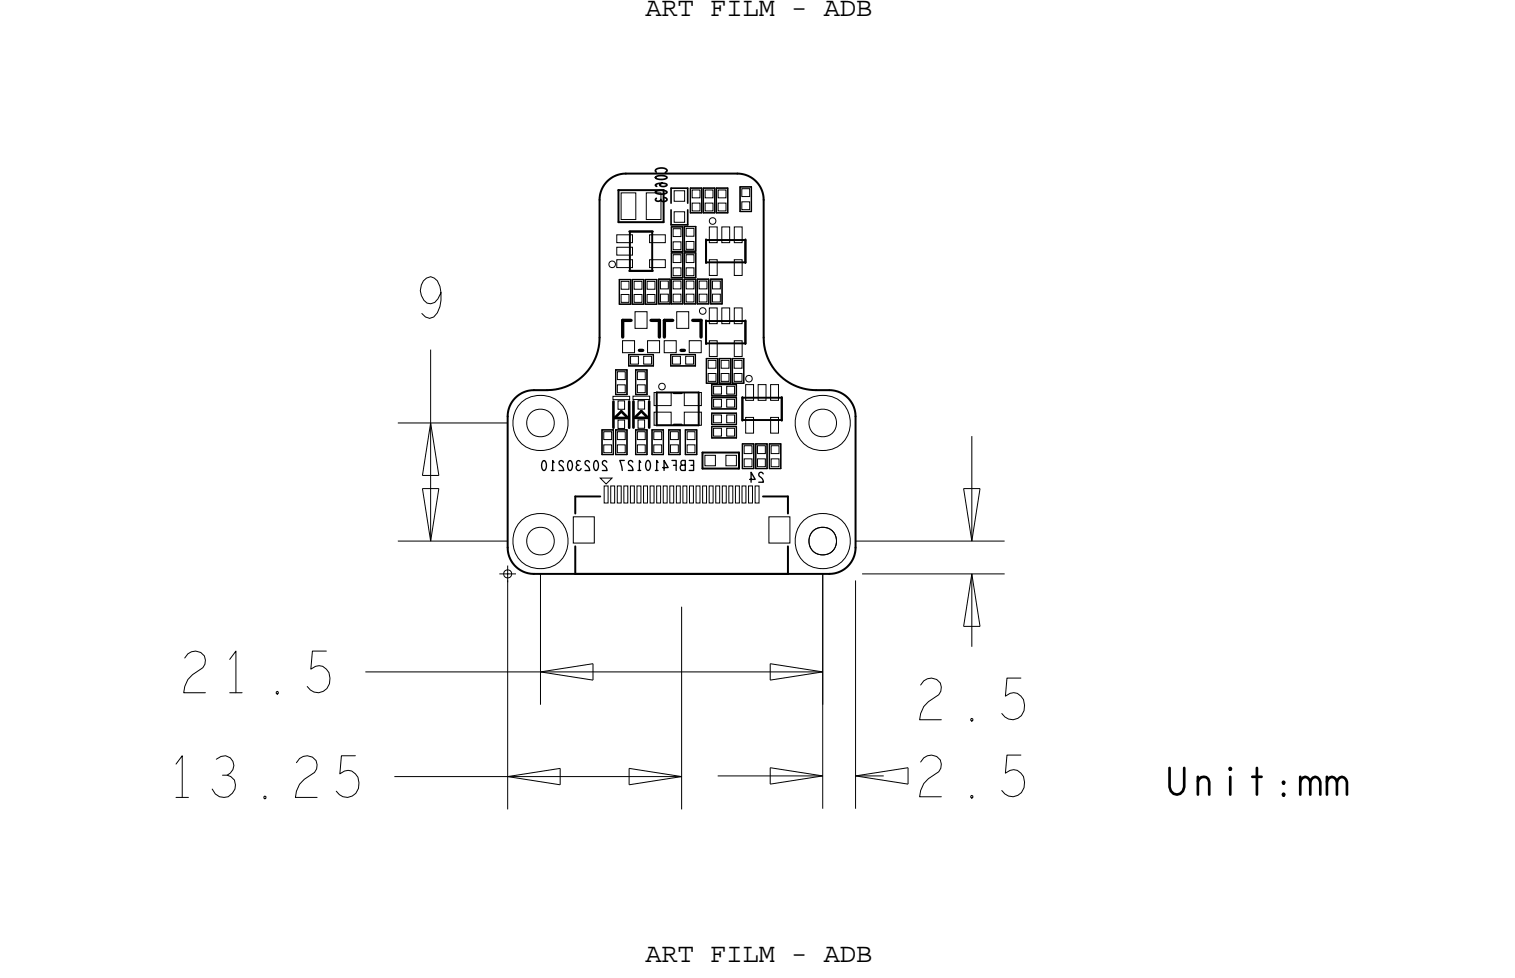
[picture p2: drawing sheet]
<svg xmlns="http://www.w3.org/2000/svg" width="115mm" height="75mm" viewBox="0 0 115 75" stroke-linecap="round" stroke-linejoin="round" font-family="sans-serif">
<defs><g id="words">
<g font-size="3.2">
<text x="12.7" y="60.8">13.25</text>
<text x="69.7" y="60.7">2.5</text>
</g>
<g font-size="2.1">
<text x="49.2" y="1.2">ART FILM - ADB</text>
<text x="49.2" y="73.3">ART FILM - ADB</text>
</g>
<text font-size="2" x="88.9" y="60.5">Unit:mm</text>
</g></defs>
<!-- layer: Board Outline -->
<g fill="none" stroke="#000" stroke-width=".08">
<path d="M30.3 32.2h8.4zM32.2 37.2l.6 4zM32.2 36.2h1.2zM32.2 37.2h1.2zM32.8 32.2l.6 4zM32.8 32.2v9zM32.8 26.6v5.6zM32.8 32.2l-.6 4zM33.4 37.2l-.6 4zM73.4 37.2l.6 4zM73.4 37.2h1.3zM74 33.2v8z"/>
<path d="M74.7 37.2l-.7 4zM27.8 51.2h13.4zM30 59.2h8.7zM30.3 41.2h8.4zM38.7 59.2l4-.7zM38.7 44.2v17.5zM38.7 59.2l4 .6zM38.7 59.2h13.2zM41.2 51.2l4-.6zM41.2 43.7v10zM41.2 51.2l4 .6zM41.2 51.2h21.5z"/>
<path d="M42.7 58.5v1.3zM45.2 50.6v1.2zM47.9 58.5l4 .7zM47.9 58.5v1.3zM47.9 59.8l4-.6zM51.9 46.2v15.5zM54.7 59.1h8zM58.7 58.5l4 .6zM58.7 50.6l4 .6zM58.7 58.5v1.2zM58.7 59.7l4-.6zM58.7 50.6v1.2z"/>
<path d="M58.7 51.8l4-.6zM62.7 43.7v17.9zM62.7 43.7v10zM65.2 59.1l4-.6zM65.2 59.1h2.1zM65.2 41.2h11.3zM65.2 44.2v17.4zM65.2 59.1l4 .6zM65.7 43.7h10.8zM73.4 47.7h1.3zM74 43.7l.7 4zM74 43.7v5.6z"/>
<path d="M74 43.7l-.6 4z"/>
<circle cx="62.7" cy="41.2" r="1.06"/>
</g>
<g fill="none" stroke="#000" stroke-width=".15">
<path d="M45.7 15.2v10.5zM47.7 13.2h8.5zM47.7 13.2a2 2 0 0 0-2 2M56.2 13.2a2 2 0 0 1 2 2M58.2 15.2v10.5zM38.7 31.7v10zM40.7 29.7h1zM40.7 29.7a2 2 0 0 0-2 2M45.7 25.7a4 4 0 0 1-4 4M58.2 25.7a4 4 0 0 0 4 4M62.2 29.7h1zM63.2 29.7a2 2 0 0 1 2 2"/>
<path d="M65.2 31.7v10zM38.7 41.7a2 2 0 0 0 2 2M40.7 43.7h22.5zM65.2 41.7a2 2 0 0 1-2 2"/>
</g>
<!-- layer: Components -->
<g fill="none" stroke="#000" stroke-width=".08">
<path d="M46.4 20l.2-.1 .2 .1 .1 .1-.1 .2-.2 .1-.2-.1v-.2zM51.1 17.3h.9v1.9h-.9zM51.1 19.3h.9v1.8h-.9zM52.1 19.3h.9v1.8h-.9zM52.1 17.3h.9v1.8h-.9zM52.6 14.3h.9v1.9h-.9zM53.6 14.3h.8v1.9h-.8zM54.1 16.7l.2-.1 .2 .1v.1v.2l-.2 .1-.2-.1-.1-.2zM54.6 14.3h.8v1.9h-.8zM56.4 14.2h.8v1.9h-.8zM45.7 36.4h.9l-.4 .5zM45.9 32.8h.8v1.8h-.8z"/>
<path d="M46.7 30.2h1.3v.3h-1.3zM46.9 28.2h.9v1.9h-.9zM46.9 32.8h.9v1.8h-.9zM47.2 21.3h.8v1.9h-.8zM47.9 27h1.9v.9h-1.9zM48.2 21.3h.8v1.9h-.8zM48.2 30.2h1.3v.2h-1.3zM48.4 32.8h.9v1.8h-.9zM48.4 28.2h.9v1.9h-.9zM49.2 21.3h.8v1.9h-.8zM49.7 32.8h.8v1.8h-.8zM50.2 21.3h.8v1.9h-.8z"/>
<path d="M50.2 29.3l.2-.1 .2 .1 .1 .2-.1 .1-.2 .1-.2-.1v-.1zM50.9 32.8h.9v1.8h-.9zM51.1 27h1.9v.9h-1.9zM51.1 21.3h.9v1.9h-.9zM52.1 21.3h.9v1.9h-.9zM52.2 32.8h.9v1.8h-.9zM53.1 21.3h.9v1.9h-.9zM53.3 23.5l.2-.1 .2 .1 .1 .2-.1 .2h-.2h-.2v-.2zM53.8 27.3h.9v1.9h-.9zM54.1 21.3h.9v1.9h-.9zM54.2 29.3h1.9v.9h-1.9zM54.2 30.3h1.9v.9h-1.9z"/>
<path d="M54.2 31.5h1.9v.8h-1.9zM54.2 32.5h1.9v.9h-1.9zM54.8 27.3h.9v1.9h-.9zM55.8 27.3h.9v1.9h-.9zM56.6 33.8h.8v1.9h-.8zM56.9 28.7l.2-.1 .1 .1 .1 .2-.1 .1-.1 .1-.2-.1-.1-.1zM57.6 33.8h.8v1.9h-.8zM58.6 33.8h.9v1.9h-.9z"/>
</g>
<g fill="none" stroke="#000" stroke-width=".15">
<path d="M47.1 14.5h.1M47.1 14.5v2.4zM47.1 16.9h3.5zM47.1 14.5h3.5zM47.9 17.6h1.8zM48 17.6h1.7zM48 17.6v3zM49.7 17.6v3zM50.6 14.5v2.4zM53.8 20h3zM53.8 18.3v1.7zM53.8 18.3h3z"/>
<path d="M53.8 18.2v1.8zM56.8 18.3v1.7zM56.8 18.2v1.8zM43.8 37.8h1.9zM43.8 37.8v1.3zM47.9 20.6h1.8zM48 20.6h1.7zM50 29.9h3.2zM50 29.9v2.5zM50 32.4h3.2zM51.3 30h.6zM51.3 32.4h.6z"/>
<path d="M53.2 29.9v2.5zM53.5 34.5h2.8zM53.5 35.7h2.8zM53.5 34.5v1.2zM53.8 26.2h3zM53.8 24.5v1.7zM53.8 24.5h3zM53.8 24.4v1.8zM56.3 34.5v1.2zM56.6 32h3zM56.6 30.3v1.7zM56.6 30.3h3z"/>
<path d="M56.6 30.3v1.8zM56.8 24.5v1.7zM56.8 24.4v1.8zM58.1 37.8h1.9zM59.6 30.3v1.7zM59.6 30.3v1.8zM60 37.8v1.3zM43.8 43.7h16.2zM43.8 41.6v2.1zM60 41.6v2.1z"/>
</g>
<g fill="none" stroke="#000" stroke-width=".1">
<path d="M51.1 19.3h.9zM51.1 17.3h.9zM51.1 19.3v1.8zM51.1 19.2h.9zM51.1 17.3v1.9zM52 19.3v1.8zM52 17.3v1.9zM52.1 17.3h.9zM52.1 19.3h.9zM52.1 19.1h.9zM52.1 17.3v1.8zM52.1 19.3v1.8z"/>
<path d="M52.6 16.2h.9zM52.6 14.3v1.9zM52.6 14.3h.9zM53 17.3v1.8zM53 19.3v1.8zM53.5 14.3v1.9zM53.6 14.3h.8zM53.6 16.2h.8zM53.6 14.3v1.9zM54.4 14.3v1.9zM54.6 14.3h.8zM54.6 16.2h.8z"/>
<path d="M54.6 14.3v1.9zM55.4 14.3v1.9zM56.4 14.2h.8zM56.4 16.1h.8zM56.4 14.2v1.9zM57.2 14.2v1.9zM45.9 32.8h.8zM45.9 34.6h.8zM45.9 32.8v1.8zM46.7 32.8v1.8zM46.9 32.8h.9zM46.9 28.2h.9z"/>
<path d="M46.9 34.6h.9zM46.9 32.8v1.8zM46.9 30.1h.9zM46.9 28.2v1.9zM47.2 21.3h.8zM47.2 23.2h.8zM47.2 21.3v1.9zM47.8 32.8v1.8zM47.8 28.2v1.9zM47.9 27.9h1.9zM47.9 27v.9zM47.9 27h1.9z"/>
<path d="M48 21.3v1.9zM48.2 23.2h.8zM48.2 21.3v1.9zM48.2 21.3h.8zM48.4 30.1h.9zM48.4 28.2v1.9zM48.4 34.6h.9zM48.4 32.8v1.8zM48.4 28.2h.9zM48.4 32.8h.9zM49 21.3v1.9zM49.2 23.2h.8z"/>
<path d="M49.2 21.3v1.9zM49.2 21.3h.8zM49.3 28.2v1.9zM49.3 32.8v1.8zM49.7 32.8h.8zM49.7 34.6h.8zM49.7 32.8v1.8zM49.8 27v.9zM50 21.3v1.9zM50.2 21.3h.8zM50.2 23.2h.8zM50.2 21.3v1.9z"/>
<path d="M50.5 32.8v1.8zM50.9 32.8h.9zM50.9 34.6h.9zM50.9 32.8v1.8zM51 21.3v1.9zM51.1 27.9h1.9zM51.1 27v.9zM51.1 27h1.9zM51.1 21.3h.9zM51.1 21.1h.9zM51.1 23.2h.9zM51.1 21.3v1.9z"/>
<path d="M51.8 32.8v1.8zM52 21.3v1.9zM52.1 21.3h.9zM52.1 23.2h.9zM52.1 21.3v1.9zM52.1 21.1h.9zM52.2 32.8h.9zM52.2 34.6h.9zM52.2 32.8v1.8zM53 27v.9zM53 21.3v1.9zM53.1 32.8v1.8z"/>
<path d="M53.1 21.3h.9zM53.1 23.2h.9zM53.1 21.3v1.9zM53.8 27.3h.9zM53.8 29.2h.9zM53.8 27.3v1.9zM54 21.3v1.9zM54.1 21.3h.9zM54.1 23.2h.9zM54.1 21.3v1.9zM54.2 29.3h1.9zM54.2 30.3h1.9z"/>
<path d="M54.2 31.5h1.9zM54.2 32.5h1.9zM54.2 30.2h1.9zM54.2 29.3v.9zM54.2 31.2h1.9zM54.2 30.3v.9zM54.2 32.3h1.9zM54.2 31.5v.8zM54.2 33.4h1.9zM54.2 32.5v.9zM54.7 27.3v1.9zM54.8 27.3h.9z"/>
<path d="M54.8 29.2h.9zM54.8 27.3v1.9zM55 21.3v1.9zM55.7 27.3v1.9zM55.8 27.3h.9zM55.8 29.2h.9zM55.8 27.3v1.9zM56.1 29.3v.9zM56.1 30.3v.9zM56.1 31.5v.8zM56.1 32.5v.9zM56.6 33.8h.8z"/>
<path d="M56.6 35.7h.8zM56.6 33.8v1.9zM56.7 27.3v1.9zM57.4 33.8v1.9zM57.6 35.7h.8zM57.6 33.8v1.9zM57.6 33.8h.8zM58.4 33.8v1.9zM58.6 33.8h.9zM58.6 35.7h.9zM58.6 33.8v1.9zM59.5 33.8v1.9z"/>
</g>
<path d="M47.4 24.4v1.3zM47.4 24.4h.7zM48.7 26.7h.3zM49.6 24.4h.6zM50.2 24.4v1.3zM50.6 24.4v1.3zM50.6 24.4h.6zM51.9 26.7h.2zM52.8 24.4h.6zM53.4 24.4v1.3z" fill="none" stroke="#000" stroke-width=".25"/>
<path d="M46.7 30.6v2zM46.8 31.8h1zM47.3 31.3l-.5 .5zM47.3 31.3l.5 .5zM47.9 30.6v2zM48.3 30.6v2zM48.3 31.8h1.1zM48.9 31.3l-.6 .5zM48.9 31.3l.5 .5zM49.5 30.6v2z" fill="none" stroke="#000" stroke-width=".2"/>
<path d="M51.1 17.1h1.3zM51.1 16v1.1zM51.1 14.3v1.2zM51.1 14.3h1.3zM52.4 14.3v1.2zM52.4 16v1.1z" fill="none" stroke="#000" stroke-width=".13"/>
<!-- layer: Nets -->
<g fill="none" stroke="#000" stroke-width=".08">
<path d="M47 17.9h1.2v.6h-1.2zM47 19.8h1.2v.6h-1.2zM47 18.8h1.2v.6h-1.2zM47.3 14.7h1.1v2h-1.1zM49.2 14.7h1.1v2h-1.1zM49.5 17.9h1.2v.6h-1.2zM49.5 19.8h1.2v.6h-1.2zM51.3 19.4h.6v.6h-.6zM51.3 17.4h.6v.6h-.6zM51.3 18.4h.6v.6h-.6zM51.4 14.5h.8v.8h-.8zM51.4 16.1h.8v.8h-.8z"/>
<path d="M52.3 17.4h.6v.6h-.6zM52.3 18.4h.6v.6h-.6zM52.3 19.4h.6v.6h-.6zM52.7 15.5h.6v.6h-.6zM52.7 14.5h.6v.6h-.6zM53.7 15.5h.6v.6h-.6zM53.7 14.5h.6v.6h-.6zM54 17.3h.6v1.2h-.6zM54 19.8h.6v1.2h-.6zM54.7 15.5h.6v.6h-.6zM54.7 14.5h.6v.6h-.6zM55 17.3h.6v1.2h-.6z"/>
<path d="M55.9 17.3h.6v1.2h-.6zM55.9 19.8h.6v1.2h-.6zM56.5 15.4h.6v.6h-.6zM56.5 14.4h.6v.6h-.6zM43.7 39.4h1.6v2h-1.6zM46 32.9h.6v.6h-.6zM46 33.9h.6v.6h-.6zM46 37h.3v1.3h-.3zM46.5 37h.3v1.3h-.3zM47 37h.3v1.3h-.3zM47 33.9h.6v.6h-.6zM47 32.9h.6v.6h-.6z"/>
<path d="M47 28.3h.6v.6h-.6zM47 29.3h.6v.6h-.6zM47.1 30.5h.5v.7h-.5zM47.1 32h.5v.6h-.5zM47.3 22.4h.6v.6h-.6zM47.3 21.4h.6v.6h-.6zM47.4 26h.9v.9h-.9zM47.5 37h.3v1.3h-.3zM48 37h.3v1.3h-.3zM48 27.1h.6v.6h-.6zM48.3 21.4h.6v.6h-.6zM48.3 22.4h.6v.6h-.6z"/>
<path d="M48.4 23.7h.9v1.3h-.9zM48.5 37h.3v1.3h-.3zM48.6 28.3h.6v.6h-.6zM48.6 29.3h.6v.6h-.6zM48.6 33.9h.6v.6h-.6zM48.6 32.9h.6v.6h-.6zM48.6 30.5h.5v.7h-.5zM48.6 32h.5v.6h-.5zM49 37h.3v1.3h-.3zM49 27.1h.6v.6h-.6zM49.3 21.4h.6v.6h-.6zM49.3 22.4h.6v.6h-.6z"/>
<path d="M49.3 26h.9v.9h-.9zM49.5 37h.3v1.3h-.3zM49.8 32.9h.6v.6h-.6zM49.8 33.9h.6v.6h-.6zM49.8 29.9h1.3v1h-1.3zM49.8 31.4h1.3v1h-1.3zM50 37h.3v1.3h-.3zM50.3 22.4h.6v.6h-.6zM50.3 21.4h.6v.6h-.6zM50.5 37h.3v1.3h-.3zM50.6 26h.9v.9h-.9zM51 37h.3v1.3h-.3z"/>
<path d="M51.1 32.9h.6v.6h-.6zM51.1 33.9h.6v.6h-.6zM51.2 27.1h.6v.6h-.6zM51.3 20.4h.6v.6h-.6zM51.3 22.4h.6v.6h-.6zM51.3 21.4h.6v.6h-.6zM51.5 37h.3v1.3h-.3zM51.5 23.7h1v1.3h-1zM52 37h.3v1.3h-.3zM52.1 29.9h1.3v1h-1.3zM52.1 31.4h1.3v1h-1.3zM52.2 27.1h.6v.6h-.6z"/>
<path d="M52.3 21.4h.6v.6h-.6zM52.3 22.4h.6v.6h-.6zM52.3 20.4h.6v.6h-.6zM52.3 33.9h.6v.6h-.6zM52.3 32.9h.6v.6h-.6zM52.5 26h.9v.9h-.9zM52.5 37h.3v1.3h-.3zM53 37h.3v1.3h-.3zM53.3 22.4h.6v.6h-.6zM53.3 21.4h.6v.6h-.6zM53.5 37h.3v1.3h-.3zM53.7 34.7h.8v.8h-.8z"/>
<path d="M53.9 28.5h.6v.6h-.6zM53.9 27.5h.6v.6h-.6zM54 37h.3v1.3h-.3zM54 23.5h.6v1.2h-.6zM54 26h.6v1.2h-.6zM54.3 22.4h.6v.6h-.6zM54.3 21.4h.6v.6h-.6zM54.4 31.6h.6v.6h-.6zM54.4 30.4h.6v.6h-.6zM54.4 32.6h.6v.6h-.6zM54.4 29.4h.6v.6h-.6zM54.5 37h.3v1.3h-.3z"/>
<path d="M54.9 28.5h.6v.6h-.6zM54.9 27.5h.6v.6h-.6zM55 23.5h.6v1.2h-.6zM55 37h.3v1.3h-.3zM55.3 34.7h.8v.8h-.8zM55.4 30.4h.6v.6h-.6zM55.4 29.4h.6v.6h-.6zM55.4 31.6h.6v.6h-.6zM55.4 32.6h.6v.6h-.6zM55.5 37h.3v1.3h-.3zM55.9 27.5h.6v.6h-.6zM55.9 28.5h.6v.6h-.6z"/>
<path d="M55.9 23.5h.6v1.2h-.6zM55.9 26h.6v1.2h-.6zM56 37h.3v1.3h-.3zM56.5 37h.3v1.3h-.3zM56.7 34h.6v.6h-.6zM56.7 35h.6v.6h-.6zM56.8 29.3h.6v1.2h-.6zM56.8 31.8h.6v1.2h-.6zM57 37h.3v1.3h-.3zM57.5 37h.3v1.3h-.3zM57.7 34h.6v.6h-.6zM57.7 35h.6v.6h-.6z"/>
<path d="M57.8 29.3h.6v1.2h-.6zM58.6 39.4h1.6v2h-1.6zM58.7 29.3h.6v1.2h-.6zM58.7 31.8h.6v1.2h-.6zM58.7 34h.6v.6h-.6zM58.7 35h.6v.6h-.6z"/>
<circle cx="41.2" cy="32.2" r="2.11"/>
<circle cx="41.2" cy="32.2" r="1.06"/>
<circle cx="62.7" cy="32.2" r="2.11"/>
<circle cx="62.7" cy="32.2" r="1.06"/>
<circle cx="41.2" cy="41.2" r="2.11"/>
<circle cx="41.2" cy="41.2" r="1.06"/>
<circle cx="62.7" cy="41.2" r="2.11"/>
<circle cx="62.7" cy="41.2" r="1.06"/>
</g>
<!-- layer: Text -->
<path d="M50 14.6a.83 .83 0 0 1 .8 0 .74 .74 0 0 1-.9 0zM50 13.5a.83 .83 0 0 1 .8 0 .74 .74 0 0 1-.9 0zM50 13.1l-.1-.1a.55 .55 0 0 1 .9 0l-.1 .1M50 15.1l-.1 .1 .1 .1 .3-.1M50.4 14h-.1a.27 .27 0 0 0 .2 .2 .27 .27 0 0 0 .3-.2 .78 .78 0 0 0-.9 .1l.1 .1M50.6 15.1h.1a.22 .22 0 0 1-.1 .3 .22 .22 0 0 1-.3-.2" fill="none" stroke="#000" stroke-width=".13"/>
<g fill="none" stroke="#000" stroke-width=".1">
<path d="M41.4 35.1a.38 .38 0 0 1 .2 .7h-.1a.38 .38 0 0 1-.2-.6zM42 35.9h.2M42.2 35.2l-.1-.1v.8M42.9 35.2a.18 .18 0 0 0-.2-.1 .18 .18 0 0 0-.1 .3l.3 .2v.3h-.3M43.4 35.1a.38 .38 0 0 1 .1 .7 .38 .38 0 0 1-.2-.6zM44.1 35.4a.2 .2 0 0 0-.2 .2 .2 .2 0 0 0 .1 .2 .2 .2 0 0 0 .3-.1M44.2 35.2a.17 .17 0 0 0-.3 0 .17 .17 0 0 0 .1 .2M44.9 35.2a.18 .18 0 0 0-.3-.1 .18 .18 0 0 0 0 .3l.3 .2v.3h-.3M45.3 35.1a.38 .38 0 0 1 .2 .7 .38 .38 0 0 1-.2-.6zM46.2 35.2a.18 .18 0 0 0-.2-.1 .18 .18 0 0 0-.1 .3l.3 .2v.3h-.3M47.6 35.1h-.4l.2 .7M48.2 35.2a.18 .18 0 0 0-.3-.1 .18 .18 0 0 0 0 .3l.3 .2v.2h-.3"/>
<path d="M48.6 35.8h.2M48.8 35.2l-.1-.1v.7M49.3 35.1a.38 .38 0 0 1 .2 .7h-.1a.38 .38 0 0 1-.2-.6zM49.9 35.8h.2M50.1 35.2l-.1-.1v.7M50.5 35.6h.4l-.3-.5v.7M51.2 35.1h.3v.7M51.3 35.4h.2M51.9 35.4v-.2v-.1h.3v.7h-.3l-.1-.2 .1-.1 .3-.1M52.5 35.1h.3v.7h-.3M52.6 35.4h.2M57.1 36.5h.4l-.3-.5v.7"/>
<path d="M58.1 36.1a.18 .18 0 0 0-.2-.1 .18 .18 0 0 0-.1 .3l.3 .2 .1 .2h-.4"/>
</g>
<g fill="none" stroke="#000" stroke-width=".08">
<path d="M33.6 22.3l-.2 .5a.61 .61 0 0 1-1.1 .1 1.11 1.11 0 0 1 .5-1.8 1.1 1.1 0 0 1 .8 1.2 2.16 2.16 0 0 1-.6 1.9l-.3 .1-.3-.1-.3-.3M13.4 58.2l.5-.6v3.2M14.1 50.1a.8 .8 0 0 1 1.1-.4 .8 .8 0 0 1 .3 1.2 2.12 2.12 0 0 0-1.5 1.9h1.6M16.5 57.8a.76 .76 0 0 1 1.2 .1 .76 .76 0 0 1-.4 1.2M17.5 52.8h.9M17.5 50.2l.5-.6v3.2M21 52.7h.1l.1 .1-.1 .1zM22.6 58.1a.8 .8 0 0 1 1.1-.5 .8 .8 0 0 1 .3 1.3 2.12 2.12 0 0 0-1.5 1.9h1.7M24.9 49.6h-1.1l-.1 1.4a.85 .85 0 0 1 1-.2 .85 .85 0 0 1 .4 .9 .94 .94 0 0 1-.6 1 .94 .94 0 0 1-1.1-.4M27.1 57.6h-1.1l-.1 1.4a.85 .85 0 0 1 1-.2 .85 .85 0 0 1 .4 .8 .94 .94 0 0 1-.6 1.1 .94 .94 0 0 1-1.1-.4M70.1 52.2a.8 .8 0 0 1 1.2-.5 .8 .8 0 0 1 .2 1.2 2.12 2.12 0 0 0-1.4 1.9h1.6M70.1 58.1a.8 .8 0 0 1 1.2-.5 .8 .8 0 0 1 .2 1.2 2.12 2.12 0 0 0-1.4 1.9h1.6"/>
<path d="M73.9 54.8l.1-.1 .1 .2h-.1zM77.8 51.7h-1.1l-.1 1.3a.85 .85 0 0 1 1-.1 .85 .85 0 0 1 .4 .8 .94 .94 0 0 1-.6 1.1 .94 .94 0 0 1-1.1-.4M77.8 57.5h-1.1l-.1 1.4a.85 .85 0 0 1 1-.2 .85 .85 0 0 1 .4 .9 .94 .94 0 0 1-.6 1 .94 .94 0 0 1-1.1-.4"/>
</g>
<!-- layer: Drawing Origin -->
<path d="M38 43.7h1.3M38.4 43.5l.3-.1 .2 .1 .1 .2-.1 .2-.2 .1-.3-.1v-.2zM38.7 43.1v1.3" fill="none" stroke="#000" stroke-width=".08"/>
<use href="#words"/>
</svg>
